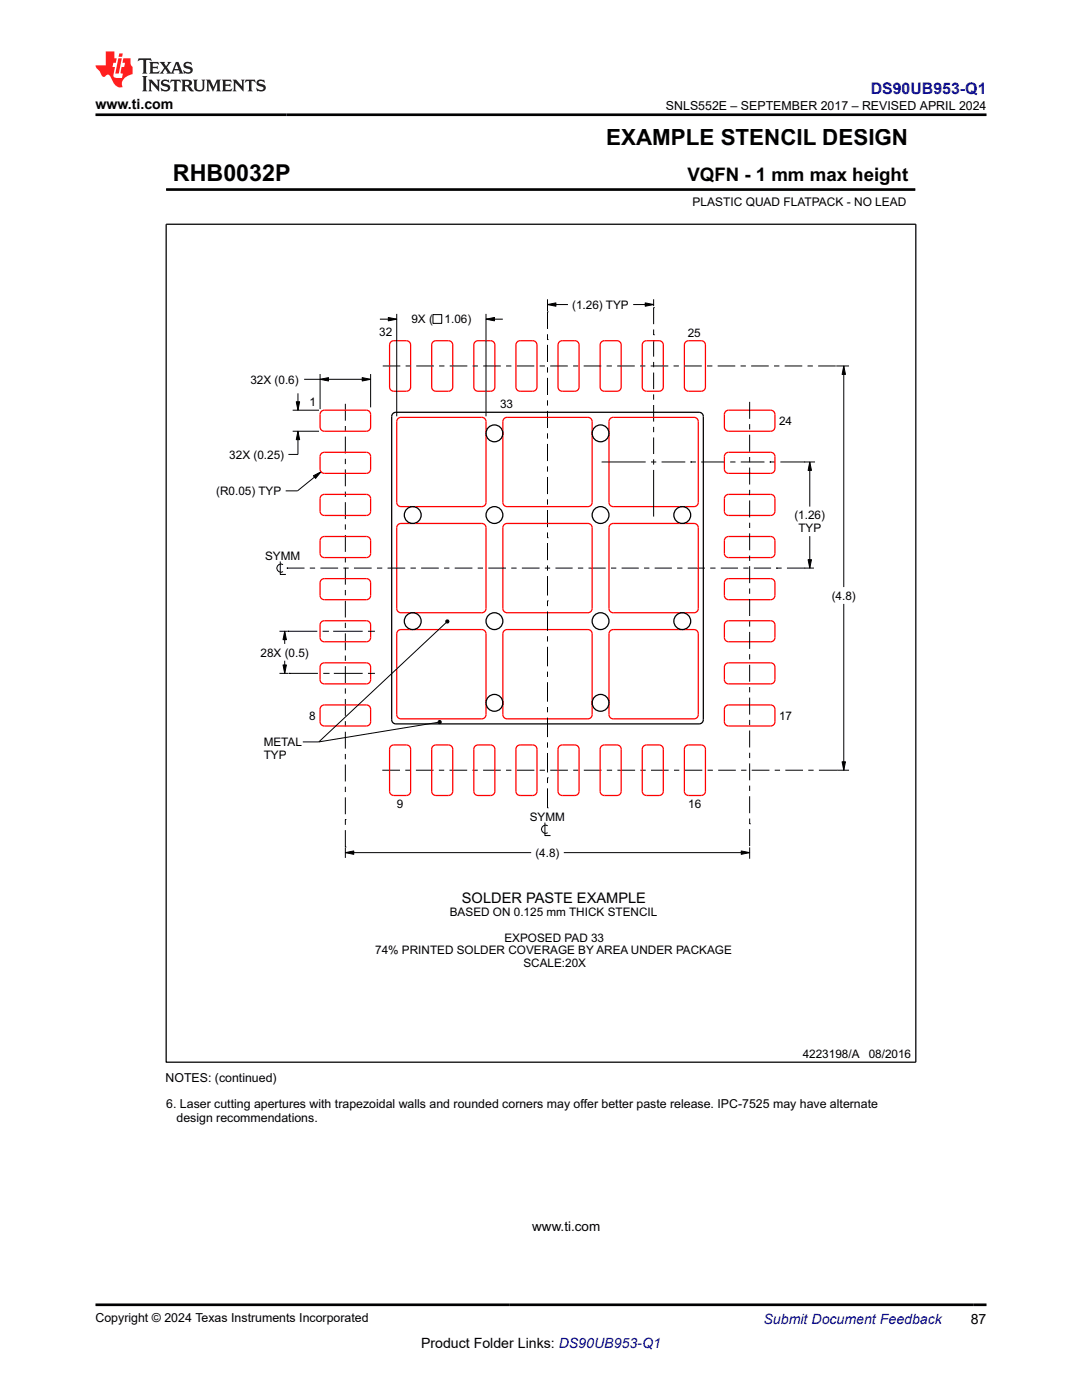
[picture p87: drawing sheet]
<svg xmlns="http://www.w3.org/2000/svg" width="216mm" height="279mm" viewBox="0 0 216 279" stroke-linecap="round" stroke-linejoin="round" font-family="sans-serif">
<defs><g id="words">
<text font-size="4.6" x="34.5" y="36.2">RHB0032P</text>
<text font-size="4.5" x="121" y="29">EXAMPLE STENCIL DESIGN</text>
<text font-size="3.7" x="137.2" y="36.2">VQFN - 1 mm max height</text>
<text font-size="3.2" fill="#00f" x="173.7" y="18.7">DS90UB953-Q1</text>
<text font-size="2.9" x="92.2" y="180.3">SOLDER PASTE EXAMPLE</text>
<g font-size="2.8">
<text x="19" y="21.8">www.ti.com</text>
<text x="84" y="269">Product Folder Links: DS90UB953-Q1</text>
<text x="193.7" y="264.2">87</text>
</g>
<text font-size="2.8" fill="#00f" x="152.4" y="264.2">Submit Document Feedback</text>
<text font-size="2.7" x="106.2" y="245.7">www.ti.com</text>
<g font-size="2.5">
<text x="132.9" y="21.9">SNLS552E – SEPTEMBER 2017 – REVISED APRIL 2024</text>
<text x="33" y="215.9">NOTES: (continued)</text>
<text x="33.2" y="221.2">6. Laser cutting apertures with trapezoidal walls and rounded corners may offer better paste release. IPC-7525 may have alternate</text>
<text x="35.2" y="223.8">design recommendations.</text>
<text x="19" y="263.9">Copyright © 2024 Texas Instruments Incorporated</text>
</g>
<text font-size="2.4" x="138.2" y="41.2">PLASTIC QUAD FLATPACK - NO LEAD</text>
<g font-size="2.3">
<text x="82.1" y="64.5">9X (</text>
<text x="88.7" y="64.5">1.06)</text>
<text x="114.2" y="61.6">(1.26) TYP</text>
<text x="75.7" y="67.1">32</text>
<text x="137.2" y="67.2">25</text>
<text x="50" y="76.5">32X (0.6)</text>
<text x="61.8" y="81">1</text>
<text x="99.8" y="81.4">33</text>
<text x="155.4" y="84.8">24</text>
<text x="45.8" y="91.5">32X (0.25)</text>
<text x="43.1" y="98.8">(R0.05) TYP</text>
<text x="158.5" y="103.6">(1.26)</text>
<text x="159.3" y="106.1">TYP</text>
<text x="52.9" y="111.7">SYMM</text>
<text x="166" y="119.7">(4.8)</text>
<text x="52" y="131">28X (0.5)</text>
<text x="61.7" y="143.7">8</text>
<text x="155.4" y="143.7">17</text>
<text x="52.6" y="148.9">METAL</text>
<text x="52.6" y="151.4">TYP</text>
<text x="79.2" y="161.3">9</text>
<text x="137.3" y="161.3">16</text>
<text x="105.7" y="163.8">SYMM</text>
<text x="106.8" y="171">(4.8)</text>
<text x="89.8" y="182.9">BASED ON 0.125 mm THICK STENCIL</text>
<text x="74.9" y="190.4">74% PRINTED SOLDER COVERAGE BY AREA UNDER PACKAGE</text>
<text x="100.7" y="187.9">EXPOSED PAD 33</text>
<text x="104.4" y="193">SCALE:20X</text>
<text x="160.2" y="211.1">4223198/A</text>
<text x="173.3" y="211.1">08/2016</text>
</g>
</g></defs>
<g fill="#000">
<path d="M63.9 75.7l1.6-.3v.6zM72.3 75.4l1.7 .3-1.7 .3zM77.5 63.4l1.7 .3-1.7 .3zM97 63.7l1.7-.3v.6zM109.2 60.8l1.7-.4v.7zM128.7 60.4l1.7 .4-1.7 .3zM168.4 73l.3 1.7h-.7zM59.5 86.1l.3 1.6h-.7zM59.1 80.2h.7l-.3 1.7zM62.5 95l1.6-.8-1.1 1.3zM161.6 92.2l.3 1.7h-.7zM161.2 111.7h.7l-.3 1.7z"/>
<path d="M56.8 126l.3 1.7h-.6zM56.5 132.7h.6l-.3 1.7zM89 123.9l.2-.2 .3 .1 .1 .2-.1 .3-.3 .1-.2-.2zM87.4 144l.3-.2h.2l.2 .3-.2 .3h-.2l-.3-.1zM168 152h.7l-.3 1.7zM68.9 170.2l1.7-.4v.7zM147.9 169.8l1.7 .4-1.7 .3z"/>
</g>
<g fill="none" stroke="#000" stroke-width=".2">
<path d="M33.1 37.8h149.5M182.6 37.6v.4M109.2 59.7v2.4M130.4 59.7v1.4M59.5 78.5v3.4M60.7 75.7h13.3M63.9 75.7l1.6-.3v.6zM63.9 74.6v7.1M72.3 75.4l1.7 .3-1.7 .3zM74 74.6v6.7M75.8 63.7h3.4M76.4 73h3.5"/>
<path d="M77.5 63.4l1.7 .3-1.7 .3zM79.2 62.6v20.5M80.9 73h1.1M83.1 73h3.5M86.4 62.8h1.7v1.7h-1.7zM87.6 73h1.1M89.7 73h3.5M94.3 73h1.1M96.4 73h3.5M97 63.7l1.7-.3v.6zM97 62.6v20.5M97 63.7h3.3"/>
<path d="M101 73h1M103.1 73h3.5M107.7 73h1M109.2 60.8l1.7-.4v.7zM109.2 67.8h.1M109.2 62.2h.1M109.2 62.2v3.4M109.2 66.7v1.1M109.2 68.8v3.4M109.2 73.3v1.1M109.2 75.4v3.4M109.2 79.9v1"/>
<path d="M109.2 60.8h4.1M109.8 73h3.5M114.4 73h1M116.5 73h3.5M121 73h1.1M123.2 73h3.5M126.3 60.8h4.1M127.7 73h1.1M128.7 60.4l1.7 .4-1.7 .3zM129.8 73h3.5M130.4 66.8h.1M130.4 61.4h.1"/>
<path d="M130.4 61.4v3.3M130.4 65.8v1M130.4 67.9v3.3M130.4 72.2v1.1M130.4 74.3v3.4M130.4 78.7v1.1M134.4 73h1.1M136.5 73h3.5M141.1 73h1M143.2 73h3.5M147.8 73h1M149.9 73h3.5"/>
<path d="M154.5 73h1M156.6 73h3.5M161.1 73h1.1M163.3 73h3.5M166.9 73h2.5M168.4 73l.3 1.7h-.7zM168.4 73v44.2M58.4 86.1h5.3M58.4 81.9h5.3M59.1 80.2h.7l-.3 1.7zM59.5 86.1l.3 1.6h-.7zM59.5 86.1v4.6h-2"/>
<path d="M62.5 95l1.6-.8-1.1 1.3zM64.1 94.2l-4.7 3.8h-2.4M68.9 80.6v3.4M68.9 85v1.1M68.9 87.1v3.4M68.9 91.6v1M68.9 93.7v3.4M68.9 98.1v1.1M109.2 82v3.4M109.2 86.5v1M109.2 88.6v3.4M109.2 93.1v1"/>
<path d="M109.2 95.2v3.4M109.2 99.7v1M120 92.2h8.8M129.9 92.2h1.1M130.4 80.8v3.3M130.4 85.2v1M130.4 87.3v3.3M130.4 91.7v1M130.4 93.8v9.3M132 92.2h4.7M137.8 92.2h.1M137.8 92.2h1.1"/>
<path d="M139.9 92.2h4.7M145.7 92.2h1.1M147.8 92.2h4.7M149.6 80.2v3.4M149.6 84.6v1.1M149.6 86.8v3.3M149.6 91.2v1.1M149.6 93.3v3.4M149.6 97.8v1M149.6 99.9v3.4M153.6 92.2h.1M153.6 92.2h1.1"/>
<path d="M155.7 92.2h4.7M160.4 92.2h.1M160.5 92.2h2.1M161.6 92.2l.3 1.7h-.7zM161.6 92.2v8.9M55.9 112.1v2.5h1.1M56.5 112.7a.82 .82 0 0 0-1.3 .7 .82 .82 0 0 0 1.3 .7M57.2 113.4h.1M57.2 113.4h3.6M61.8 113.4h1.1M63.9 113.4h3.6M68.5 113.4h1.1"/>
<path d="M68.9 100.2v3.4M68.9 104.7v1M68.9 106.8v3.3M68.9 111.2v1.1M68.9 113.3v3.4M68.9 117.7v1.1M68.9 119.9v3.3M70.6 113.4h3.6M75.2 113.4h1.1M77.3 113.4h3.6M81.9 113.4h1.1M84 113.4h3.6"/>
<path d="M88.6 113.4h1.1M90.7 113.4h3.6M95.3 113.4h1.1M97.4 113.4h3.6M102 113.4h1.1M104.1 113.4h3.6M108.7 113.4h1.1M109.2 119.9h.1M109.2 107.3h.1M109.2 101.8v3.4M109.2 106.3v1M109.2 108.4v3.4"/>
<path d="M109.2 112.8v1.1M109.2 115v3.9M109.2 119.9v1.1M110.8 113.4h3.5M115.3 113.4h1.1M117.4 113.4h3.5M121.9 113.4h1.1M124 113.4h3.5M128.5 113.4h1.1M130.6 113.4h3.5M135.1 113.4h1.1M137.2 113.4h3.5"/>
<path d="M141.7 113.4h1.1M143.8 113.4h3.5M148.3 113.4h1.1M149.6 104.3v1.1M149.6 106.4v3.4M149.6 110.9v1M149.6 113v3.4M149.6 117.4v1.1M149.6 119.6v3.3M150.4 113.4h3.5M154.9 113.4h.1M154.9 113.4h1.1"/>
<path d="M157 113.4h3.5M160.5 113.4h.1M160.5 113.4h1.9M161.2 111.7h.7l-.3 1.7zM161.6 107v6.4M55.8 134.4h1.8M55.8 126h7.5M56.5 132.7h.6l-.3 1.7zM56.8 126l.3 1.7h-.6zM56.8 126v2.5M56.8 131.9v2.5M57.4 126h.1"/>
<path d="M57.7 134.4h.1M57.7 134.4h5.7M64.4 126h1M64.5 134.4h1.1M65.4 126h.1M65.6 134.4h.1M66.5 126h5.9M66.6 134.4h5.8M68.9 124.3v1M68.9 126.4v3.4M68.9 130.8v1.1M68.9 132.9v3.4"/>
<path d="M68.9 137.4v1M68.9 139.5v3.4M73.4 134.4h1.4M73.4 126h1.4M89 123.9l.2-.2 .3 .1 .1 .2-.1 .3-.3 .1-.2-.2zM89 124.3l-25.4 23.8M109.2 122v3.9M109.2 127v1M109.2 129.1v3.9M109.2 134v1.1M109.2 136.1v3.9M149.6 124v1.1"/>
<path d="M149.6 126.1v3.4M149.6 130.6v1M149.6 132.7v3.4M149.6 137.1v1.1M149.6 139.2v3.4M168.4 120.5v33.2M60.4 148.1h3.2M68.9 143.9v1.1M68.9 146v3.4M68.9 150.5v1M68.9 152.6v3.4M68.9 157v1.1"/>
<path d="M68.9 159.1v3.4M76.3 153.7h3.5M80.9 153.7h1M83 153.7h3.5M87.4 144.2l-23.8 3.9M87.4 144l.3-.2h.2l.2 .3-.2 .3h-.2l-.3-.1zM87.6 153.7h1M89.7 153.7h3.5M94.3 153.7h1M96.4 153.7h3.5M101 153.7h1M103.1 153.7h3.5"/>
<path d="M107.7 153.7h1M109.2 155.2h.1M109.2 141.1v1.1M109.2 143.2v3.9M109.2 148.2v1M109.2 150.3v3.9M109.2 155.2v1.1M109.2 157.3v3.9M109.8 153.7h3.5M114.4 153.7h1M116.5 153.7h3.5M121.1 153.7h1"/>
<path d="M123.2 153.7h3.5M127.8 153.7h1M129.9 153.7h3.5M134.5 153.7h1M136.6 153.7h3.5M141.2 153.7h1M143.3 153.7h3.5M147.9 153.7h1M149.6 143.7v1M149.6 145.8v3.4M149.6 150.2v1.1M149.6 152.3v3.4"/>
<path d="M149.6 156.8v1M149.6 158.9v3.4M150 153.7h3.5M154.6 153.7h1M156.7 153.7h3.5M161.3 153.7h1M163.4 153.7h3.5M166.9 153.7h.1M167.1 153.7h2.3M168 152h.7l-.3 1.7zM68.9 170.2l1.7-.4v.7zM68.9 163.6h.1"/>
<path d="M68.9 169h.1M68.9 163.6v1M68.9 165.7v3.3M68.9 169.1v2.1M68.9 170.2h37.1M108.7 164.2v2.6h1.2M109.2 161.2h.1M109.3 164.8a.82 .82 0 0 0-1.3 .7 .82 .82 0 0 0 1.3 .7M112.5 170.2h37.1M147.9 169.8l1.7 .4-1.7 .3zM149.6 164.4h.1M149.6 163.4v1"/>
<path d="M149.6 165.5v3.4M149.6 169.1v2.3"/>
</g>
<g fill="none" stroke="#000" stroke-width=".25">
<path d="M33.2 44.8h149.5v167.2h-149.5zM78.4 82.5l.6-.2h60.5a.84 .84 0 0 1 .8 .8v60.5a.84 .84 0 0 1-.8 .9h-60.5a.84 .84 0 0 1-.8-.9v-60.5z"/>
<circle cx="98.7" cy="86.5" r="1.68"/>
<circle cx="119.8" cy="86.5" r="1.68"/>
<circle cx="82.4" cy="102.8" r="1.68"/>
<circle cx="98.7" cy="102.8" r="1.68"/>
<circle cx="119.8" cy="102.8" r="1.68"/>
<circle cx="136.1" cy="102.8" r="1.68"/>
<circle cx="82.4" cy="124" r="1.68"/>
<circle cx="98.7" cy="124" r="1.68"/>
<circle cx="119.8" cy="124" r="1.68"/>
<circle cx="136.1" cy="124" r="1.68"/>
<circle cx="98.7" cy="140.3" r="1.68"/>
<circle cx="119.8" cy="140.3" r="1.68"/>
</g>
<path d="M33.1 37.8h149.5" fill="none" stroke="#000" stroke-width=".53"/>
<g fill="none" stroke="#f00" stroke-width=".25">
<path d="M78 68.2l.6-.2h2.7l.4 .2 .2 .6v8.7l-.2 .3-.4 .3h-2.7a.84 .84 0 0 1-.9-.9v-8.4zM86.4 68.2l.6-.2h2.5a.84 .84 0 0 1 .8 .8v8.4a.84 .84 0 0 1-.8 .9h-2.5a.84 .84 0 0 1-.9-.9v-8.4zM94.8 68.2l.6-.2h2.5a.84 .84 0 0 1 .8 .8v8.4a.84 .84 0 0 1-.8 .9h-2.5a.84 .84 0 0 1-.9-.9v-8.4zM103.2 68.2l.6-.2h2.5a.84 .84 0 0 1 .8 .8v8.4a.84 .84 0 0 1-.8 .9h-2.5a.84 .84 0 0 1-.9-.9v-8.4zM111.6 68.2l.6-.2h2.5a.84 .84 0 0 1 .8 .8l.1 8.4a.84 .84 0 0 1-.9 .9h-2.5a.84 .84 0 0 1-.9-.9v-8.4zM120 68.2l.6-.2h2.5a.84 .84 0 0 1 .9 .8v8.4a.84 .84 0 0 1-.9 .9h-2.5a.84 .84 0 0 1-.8-.9v-8.4zM128.4 68.2l.6-.2h2.5a.84 .84 0 0 1 .9 .8v8.4a.84 .84 0 0 1-.9 .9h-2.5a.84 .84 0 0 1-.8-.9v-8.4zM136.8 68.2l.6-.2h2.5a.84 .84 0 0 1 .9 .8v8.4a.84 .84 0 0 1-.9 .9h-2.5a.84 .84 0 0 1-.8-.9v-8.4zM64.1 98.9l.6-.2h8.4a.84 .84 0 0 1 .9 .8v2.5a.84 .84 0 0 1-.9 .9h-8.4a.84 .84 0 0 1-.8-.9v-2.5zM64.1 90.5l.6-.2h8.4a.84 .84 0 0 1 .9 .8v2.5a.84 .84 0 0 1-.9 .9h-8.4a.84 .84 0 0 1-.8-.9v-2.5zM64.1 82.1l.6-.2h8.4a.84 .84 0 0 1 .9 .8v2.5a.84 .84 0 0 1-.9 .9h-8.4a.84 .84 0 0 1-.8-.9v-2.5zM79.4 83.5l.6-.2h16.1a.84 .84 0 0 1 .9 .8v16.2a.84 .84 0 0 1-.9 .8h-16.1a.84 .84 0 0 1-.8-.8v-16.2z"/>
<path d="M100.6 83.5l.6-.2h16.1a.84 .84 0 0 1 .9 .8v16.2a.84 .84 0 0 1-.9 .8h-16.1a.84 .84 0 0 1-.9-.8v-16.2zM121.8 83.5l.6-.2h16.1a.84 .84 0 0 1 .8 .8v16.2a.84 .84 0 0 1-.8 .8h-16.1a.84 .84 0 0 1-.9-.8v-16.2zM144.8 98.9l.6-.2h8.4a.84 .84 0 0 1 .8 .8v2.5a.84 .84 0 0 1-.8 .9h-8.4a.84 .84 0 0 1-.9-.9v-2.5zM144.8 90.5l.6-.2h8.4a.84 .84 0 0 1 .8 .8v2.5a.84 .84 0 0 1-.8 .9h-8.4a.84 .84 0 0 1-.9-.9v-2.5zM144.8 82.1l.6-.2h8.4a.84 .84 0 0 1 .8 .8v2.5a.84 .84 0 0 1-.8 .9h-8.4a.84 .84 0 0 1-.9-.9v-2.5zM64.1 115.7l.6-.2h8.4a.84 .84 0 0 1 .9 .8v2.5a.84 .84 0 0 1-.9 .9h-8.4a.84 .84 0 0 1-.8-.9v-2.5zM64.1 107.3l.6-.2h8.4a.84 .84 0 0 1 .9 .8v2.5a.84 .84 0 0 1-.9 .9h-8.4a.84 .84 0 0 1-.8-.9v-2.5zM79.4 104.7l.6-.2h16.1a.84 .84 0 0 1 .9 .8v16.1a.84 .84 0 0 1-.9 .9h-16.1a.84 .84 0 0 1-.8-.9v-16.1zM100.6 104.7l.6-.2h16.1a.84 .84 0 0 1 .9 .8v16.1a.84 .84 0 0 1-.9 .9h-16.1a.84 .84 0 0 1-.9-.9v-16.1zM121.8 104.7l.6-.2h16.1a.84 .84 0 0 1 .8 .8v16.1a.84 .84 0 0 1-.8 .9h-16.1a.84 .84 0 0 1-.9-.9v-16.1zM144.8 115.7l.6-.2h8.4a.84 .84 0 0 1 .8 .8v2.5a.84 .84 0 0 1-.8 .9h-8.4a.84 .84 0 0 1-.9-.9v-2.5zM144.8 107.3l.6-.2h8.4a.84 .84 0 0 1 .8 .8v2.5a.84 .84 0 0 1-.8 .9h-8.4a.84 .84 0 0 1-.9-.9v-2.5z"/>
<path d="M64.1 132.5l.6-.2h8.4a.84 .84 0 0 1 .9 .8v2.5a.84 .84 0 0 1-.9 .9h-8.4a.84 .84 0 0 1-.8-.9v-2.5zM64.1 124.1l.6-.2h8.4a.84 .84 0 0 1 .9 .8v2.5a.84 .84 0 0 1-.9 .9h-8.4a.84 .84 0 0 1-.8-.9v-2.5zM79.4 125.9l.6-.3h16.1a.84 .84 0 0 1 .9 .9v16.1a.84 .84 0 0 1-.9 .9h-16.1a.84 .84 0 0 1-.8-.9v-16.1zM100.6 125.9l.6-.3h16.1a.84 .84 0 0 1 .9 .9v16.1a.84 .84 0 0 1-.9 .9h-16.1a.84 .84 0 0 1-.9-.9v-16.1zM121.8 125.9l.6-.3h16.1a.84 .84 0 0 1 .8 .9v16.1a.84 .84 0 0 1-.8 .9h-16.1a.84 .84 0 0 1-.9-.9v-16.1zM144.8 132.5l.6-.2h8.4a.84 .84 0 0 1 .8 .8v2.5a.84 .84 0 0 1-.8 .9h-8.4a.84 .84 0 0 1-.9-.9v-2.5zM144.8 124.1l.6-.2h8.4a.84 .84 0 0 1 .8 .8v2.5a.84 .84 0 0 1-.8 .9h-8.4a.84 .84 0 0 1-.9-.9v-2.5zM64.7 144.9h8.4a.84 .84 0 0 0 .9-.9v-2.5a.84 .84 0 0 0-.9-.8h-8.4a.84 .84 0 0 0-.8 .8v2.5a.84 .84 0 0 0 .8 .9M78 148.9l.6-.2h2.7l.4 .2 .2 .6v8.6l-.2 .4-.4 .2-2.7 .1a.84 .84 0 0 1-.9-.9v-8.4zM86.4 148.9l.6-.2h2.5a.84 .84 0 0 1 .8 .8v8.4a.84 .84 0 0 1-.8 .9h-2.5a.84 .84 0 0 1-.9-.9v-8.4zM94.8 148.9l.6-.2h2.5a.84 .84 0 0 1 .8 .8v8.4a.84 .84 0 0 1-.8 .9h-2.5a.84 .84 0 0 1-.9-.9v-8.4zM103.2 148.9l.6-.2h2.5a.84 .84 0 0 1 .8 .8v8.4a.84 .84 0 0 1-.8 .9h-2.5a.84 .84 0 0 1-.9-.9v-8.4z"/>
<path d="M111.6 148.9l.6-.2h2.5a.84 .84 0 0 1 .8 .8l.1 8.4a.84 .84 0 0 1-.9 .9h-2.5a.84 .84 0 0 1-.9-.9v-8.4zM120 148.9l.6-.2h2.5a.84 .84 0 0 1 .9 .8v8.4a.84 .84 0 0 1-.9 .9h-2.5a.84 .84 0 0 1-.8-.9v-8.4zM128.4 148.9l.6-.2h2.5a.84 .84 0 0 1 .9 .8v8.4a.84 .84 0 0 1-.9 .9h-2.5a.84 .84 0 0 1-.8-.9v-8.4zM136.8 148.9l.6-.2h2.5a.84 .84 0 0 1 .9 .8v8.4a.84 .84 0 0 1-.9 .9h-2.5a.84 .84 0 0 1-.8-.9v-8.4zM145.4 144.9h8.4a.84 .84 0 0 0 .8-.9v-2.5a.84 .84 0 0 0-.8-.8h-8.4a.84 .84 0 0 0-.9 .8v2.5a.84 .84 0 0 0 .9 .9"/>
</g>
<path d="M27.7 11.6l-.2 .6 .5-.2h.6v.1v2.2l-.2 .4h1l-.2-.4v-2.2v-.1h.5l.5 .2-.1-.6zM29.8 12.4l.2 .3v1.6l-.2 .4h1.9l.1-.6a1.08 1.08 0 0 1-1.3 .2v-.7h.6l.4 .2v-.7l-.4 .2h-.6v-.5l.2-.2a1 1 0 0 1 1 .3l-.1-.5zM31.8 12.4l1 1.1-1 1.2h.9l-.2-.2 .4-.8 .5 .8-.2 .2h1.6l-.2-.2 .1-.5h1l.1 .5-.1 .2h.9l-.2-.4-.8-1.9h-.5l-1 2.1-.8-1.1 .9-1h-.8l.2 .2-.5 .6-.3-.6 .1-.2zM35.2 12.8l.4 1h-.8zM36.8 12.5a.65 .65 0 0 0-.2 .7 .65 .65 0 0 0 .6 .5l.7 .1 .1 .3a.79 .79 0 0 1-.7 .4 .79 .79 0 0 1-.7-.5l.1 .7 .2-.1a.93 .93 0 0 0 1.1 0 .93 .93 0 0 0 .4-.9 1.46 1.46 0 0 0-1.2-.6l-.1-.3a1.09 1.09 0 0 1 1.2 .2l-.2-.6-.1 .1-.6-.2zM28.4 15.2l.2 .4v2.2l-.2 .4h1l-.2-.4v-2.2l.2-.4zM29.6 15.9l.2 .4v1.5l-.2 .4h.8l-.3-.4v-1.3l1.7 1.8v-2l.2-.4h-.8l.2 .2 .1 1.1-1.2-1.3zM32.3 16a.65 .65 0 0 0-.2 .8 .65 .65 0 0 0 .7 .4l.6 .2 .1 .2a.79 .79 0 0 1-.7 .4 .79 .79 0 0 1-.7-.5l.1 .7 .2-.1a.93 .93 0 0 0 1.1 .1 .93 .93 0 0 0 .4-1 1.46 1.46 0 0 0-1.2-.5l-.1-.4a1.09 1.09 0 0 1 1.2 .2l-.2-.6-.1 .1-.6-.1zM34.1 15.9l-.1 .6a.63 .63 0 0 1 .7-.3l.1 1.6-.3 .4h1l-.2-.4v-1.6a.66 .66 0 0 1 .8 .3l-.1-.6zM36.2 15.9l.2 .4v1.5l-.2 .4h.9l-.2-.2v-.7h.5l.1 .2a.79 .79 0 0 0 1.2 .6l-1-.9a.61 .61 0 0 0 .6-.6 .61 .61 0 0 0-.5-.7zM36.9 16.2h.2a.47 .47 0 0 1 .5 .1 .47 .47 0 0 1 .1 .5l-.2 .1-.6 .1zM38.5 15.9l.2 .2a2.27 2.27 0 0 0 .4 2 1.04 1.04 0 0 0 1.7-.7v-1.3l.2-.2h-.8l.2 .4v1.1a.6 .6 0 0 1-.6 .6 .6 .6 0 0 1-.6-.6v-1.1l.3-.4zM41.1 15.9l.2 .4v1.5l-.2 .4h.7l-.2-.4v-1.4l.9 1.9 .8-1.9v1.4l-.2 .4h1l-.3-.4v-1.5l.3-.4h-.8l-.7 1.5-.7-1.5zM44.3 15.9l.2 .4v1.5l-.2 .4h1.9l.1-.6a1.09 1.09 0 0 1-1.3 .2v-.7h.6l.4 .2v-.6l-.4 .2h-.6v-.6l.2-.1a1.01 1.01 0 0 1 1 .3l-.1-.6zM46.4 15.9l.3 .4v1.5l-.3 .4h.8l-.2-.4v-1.3l1.6 1.8v-2l.2-.4h-.7l.2 .2v1.1l-1.2-1.3zM49 15.9l-.1 .6a.63 .63 0 0 1 .8-.3v1.6l-.3 .4h1l-.2-.4v-1.6a.66 .66 0 0 1 .8 .3l-.1-.6zM51.4 16a.65 .65 0 0 0-.2 .8 .65 .65 0 0 0 .6 .4l.6 .2 .2 .2a.79 .79 0 0 1-.8 .4 .79 .79 0 0 1-.6-.5l.1 .7 .2-.1a.93 .93 0 0 0 1 .1 .93 .93 0 0 0 .5-1 1.46 1.46 0 0 0-1.3-.5l-.1-.4a1.09 1.09 0 0 1 1.3 .2l-.2-.6-.2 .1-.5-.1z" fill="#231f20"/>
<path d="M21.1 10.3v2.7h-2.1l.1 .4 .9 1a.95 .95 0 0 0 .9 .9 .59 .59 0 0 1 .6-.4 .59 .59 0 0 1 .5 .3l.4 .8a1.59 1.59 0 0 0 2.1 1.4 1.61 1.61 0 0 1 1-2.3l1-.3-.1-1.5a1.59 1.59 0 0 1-.4-1.7h-1.4l-.2 .9h.5l-.1 .9h-.5l-.2 .9v.3l.4 .1-.2 .9h-.6a.73 .73 0 0 1-1.1-.7l.3-1.5h-.5l.2-.9h.5l.2-.9h-.5v-1.3zM23.6 11.6l-.6 3.1h.7l.6-3.1zM23.8 10.7l-.1 .6h.7l.1-.6z" fill="#ed1c24"/>
<path d="M19 22.9h177.8M19 260.4h177.8" fill="none" stroke="#000" stroke-width=".53"/>
<use href="#words"/>
</svg>
